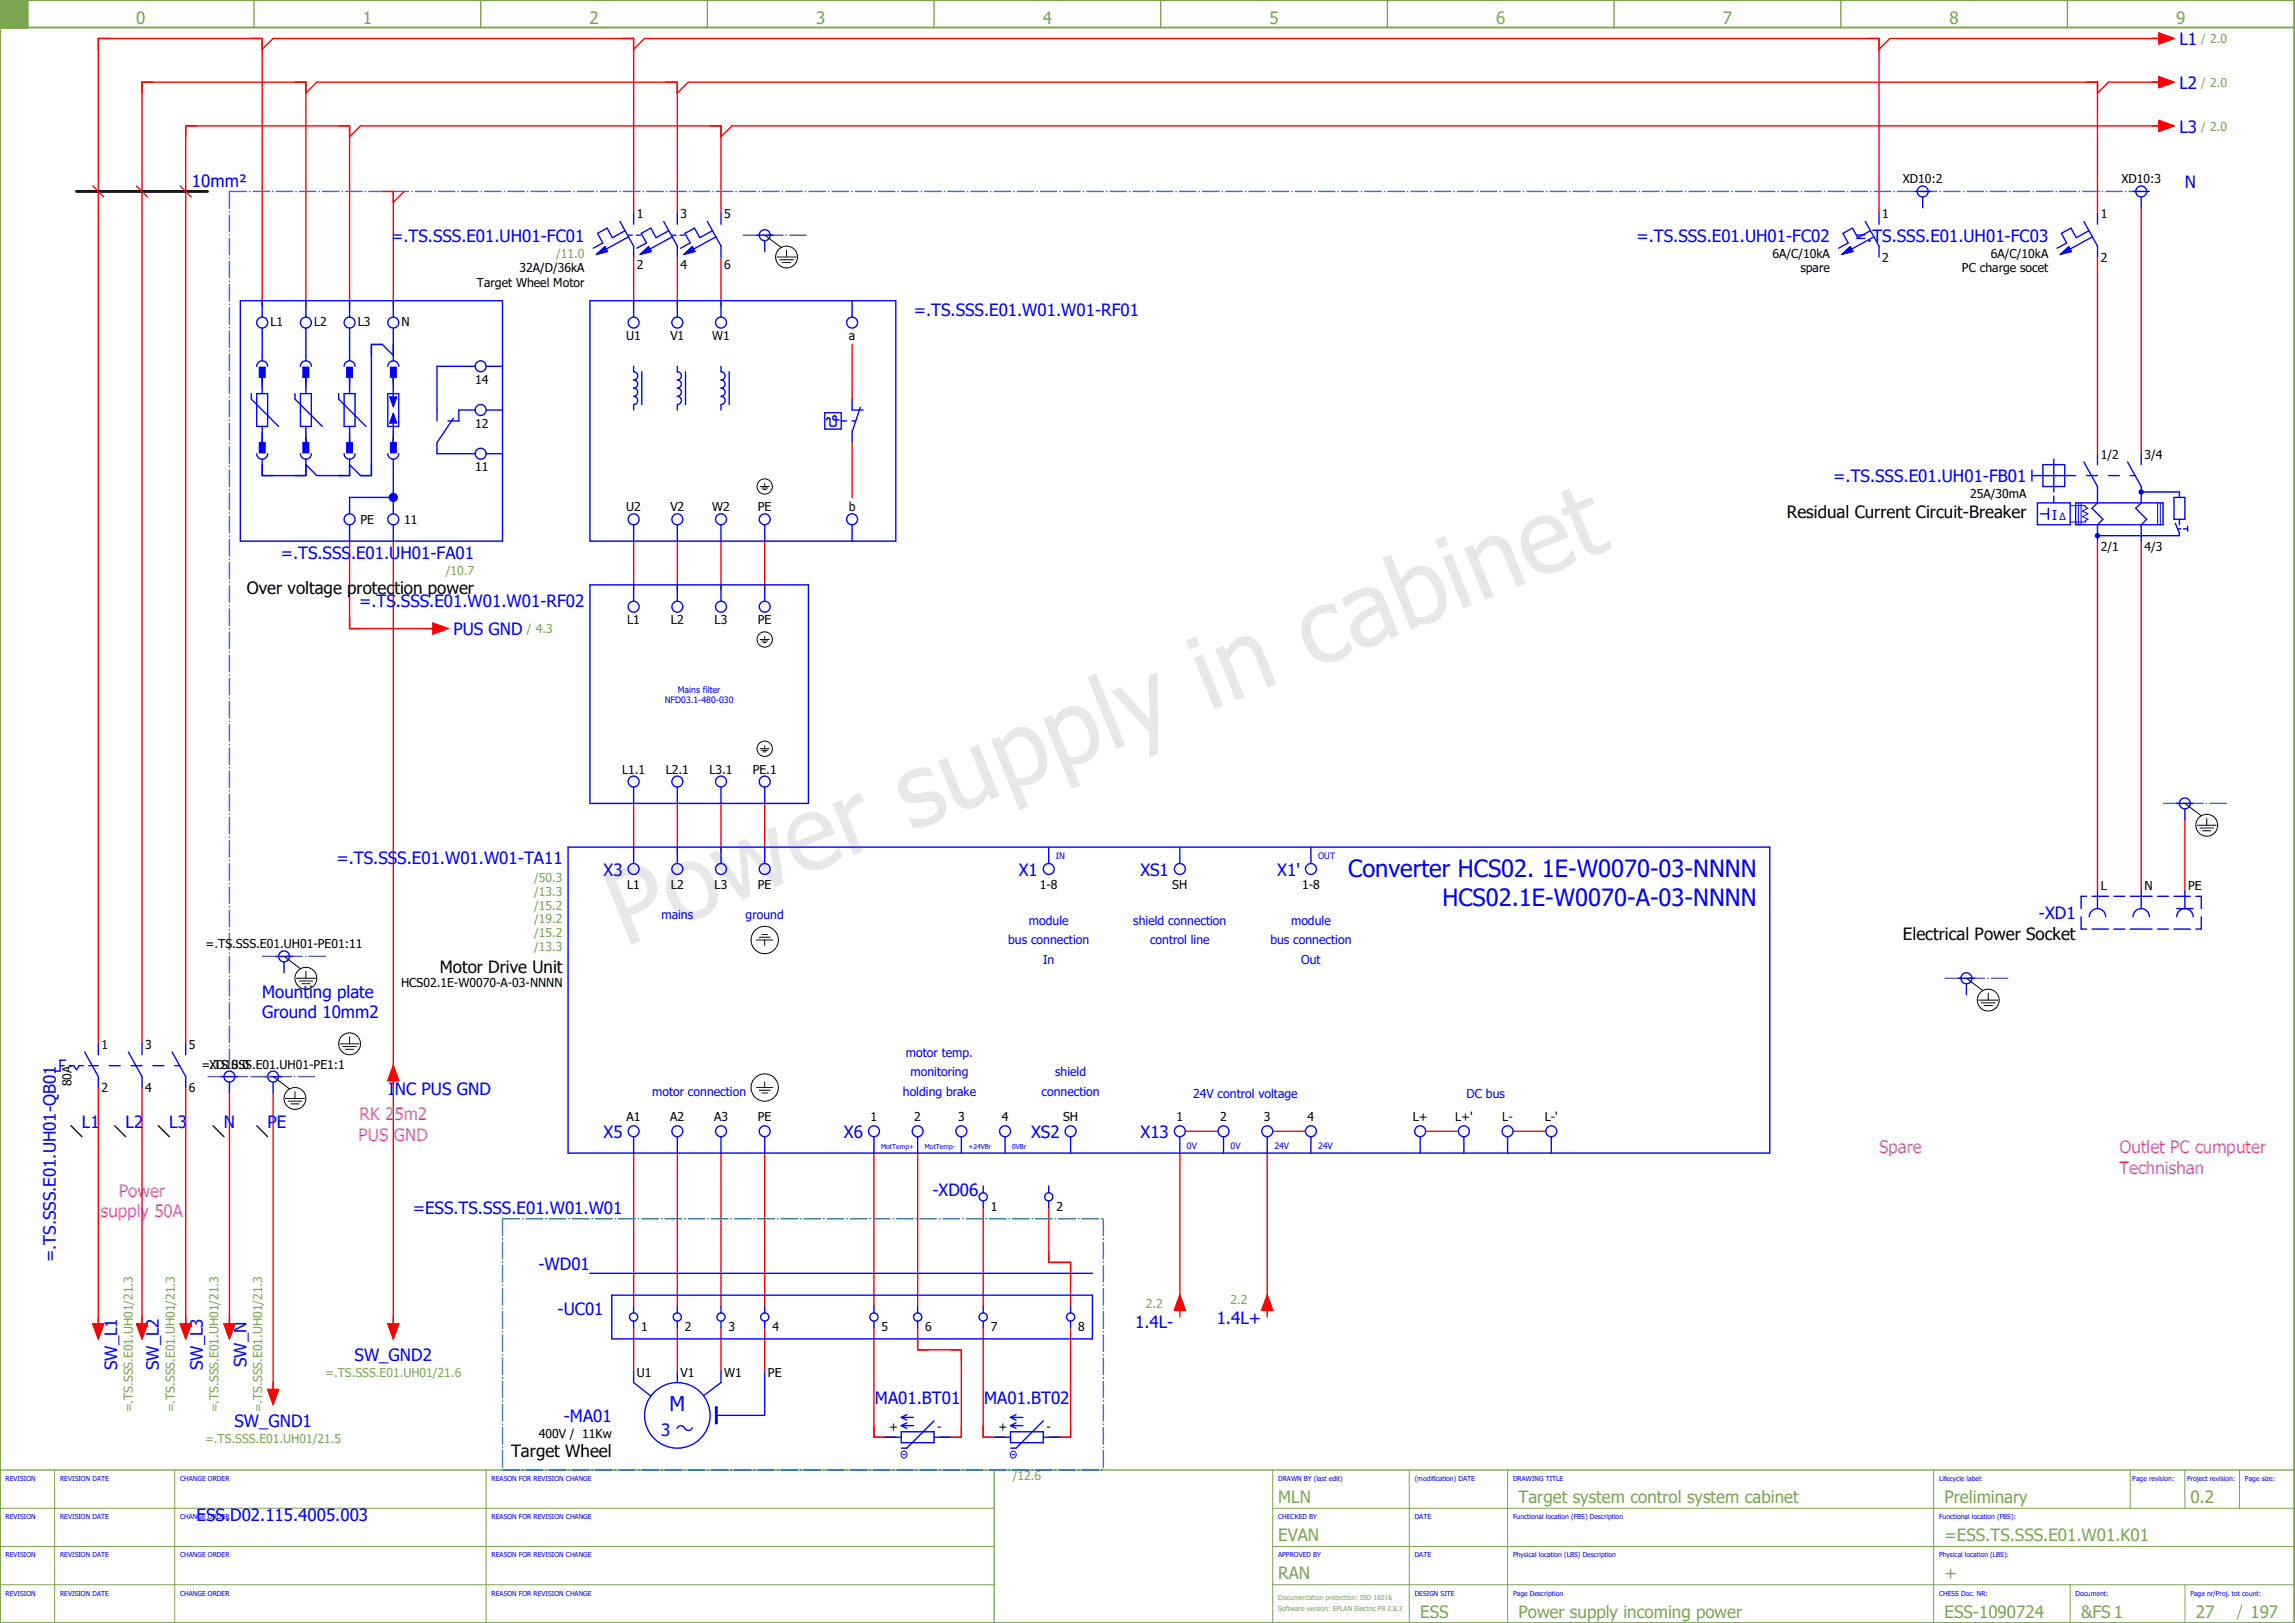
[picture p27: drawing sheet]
<svg xmlns="http://www.w3.org/2000/svg" width="420mm" height="297mm" viewBox="0 0 420 297" stroke-linecap="round" stroke-linejoin="round" font-family="sans-serif">
<defs><g id="words">
<text font-size="18.6" fill="#e7e7e7" x="114.3" y="173.4" transform="rotate(-22 114.3 173.4)">Power supply in cabinet</text>
<g font-size="4.3" fill="#00f">
<text x="246.8" y="160.5">Converter HCS02. 1E-W0070-03-NNNN</text>
<text x="264.1" y="165.8">HCS02.1E-W0070-A-03-NNNN</text>
</g>
<text font-size="3.7" fill="#00f" x="122.6" y="258.3">M</text>
<g font-size="3.1" fill="#7ca552">
<text x="24.9" y="4.4">0</text>
<text x="66.4" y="4.4">1</text>
<text x="107.9" y="4.4">2</text>
<text x="149.4" y="4.4">3</text>
<text x="190.9" y="4.4">4</text>
<text x="232.4" y="4.4">5</text>
<text x="273.9" y="4.4">6</text>
<text x="315.4" y="4.4">7</text>
<text x="356.9" y="4.4">8</text>
<text x="398.4" y="4.4">9</text>
<text x="234" y="275">MLN</text>
<text x="278" y="275">Target system control system cabinet</text>
<text x="356" y="275">Preliminary</text>
<text x="401" y="275">0.2</text>
<text x="234" y="282">EVAN</text>
<text x="356" y="282">=ESS.TS.SSS.E01.W01.K01</text>
<text x="234" y="289">RAN</text>
<text x="356" y="289">+</text>
<text x="260" y="296">ESS</text>
<text x="278" y="296">Power supply incoming power</text>
<text x="356" y="296">ESS-1090724</text>
<text x="381" y="296">&amp;FS 1</text>
<text x="402" y="296">27</text>
<text x="412" y="296">197</text>
</g>
<g font-size="3.1" fill="#00f">
<text x="399" y="8.3">L1</text>
<text x="399" y="16.3">L2</text>
<text x="399" y="24.3">L3</text>
<text x="35.1" y="34.2">10mm²</text>
<text x="400" y="34.4">N</text>
<text x="71.6" y="44.3">=.TS.SSS.E01.UH01-FC01</text>
<text x="299.6" y="44.3">=.TS.SSS.E01.UH01-FC02</text>
<text x="339.6" y="44.3">=.TS.SSS.E01.UH01-FC03</text>
<text x="167.3" y="57.9">=.TS.SSS.E01.W01.W01-RF01</text>
<text x="335.6" y="88.3">=.TS.SSS.E01.UH01-FB01</text>
<text x="51.4" y="102.3">=.TS.SSS.E01.UH01-FA01</text>
<text x="65.7" y="111.1">=.TS.SSS.E01.W01.W01-RF02</text>
<text x="83" y="116.3">PUS GND</text>
<text x="61.6" y="158.1">=.TS.SSS.E01.W01.W01-TA11</text>
<text x="110.5" y="160.3">X3</text>
<text x="186.5" y="160.3">X1</text>
<text x="208.8" y="160.3">XS1</text>
<text x="233.8" y="160.3">X1'</text>
<text x="373.3" y="168.3">-XD1</text>
<text x="48" y="182.6">Mounting plate</text>
<text x="48" y="186.4">Ground 10mm2</text>
<text x="71.1" y="200.4">INC PUS GND</text>
<text x="15" y="206.4">L1</text>
<text x="23" y="206.4">L2</text>
<text x="31" y="206.4">L3</text>
<text x="41" y="206.4">N</text>
<text x="49" y="206.4">PE</text>
<text x="110.5" y="208.3">X5</text>
<text x="154.5" y="208.3">X6</text>
<text x="188.8" y="208.3">XS2</text>
<text x="208.8" y="208.3">X13</text>
<text x="170.7" y="218.8">-XD06</text>
<text x="75.6" y="222.2">=ESS.TS.SSS.E01.W01.W01</text>
<text x="10.2" y="231" transform="rotate(-90 10.2 231)">=.TS.SSS.E01.UH01-QB01</text>
<text x="98.6" y="232.4">-WD01</text>
<text x="102.1" y="240.6">-UC01</text>
<text x="207.8" y="243">1.4L-</text>
<text x="222.8" y="242.3">1.4L+</text>
<text x="21.4" y="250.8" transform="rotate(-90 21.4 250.8)">SW_L1</text>
<text x="29.1" y="250.8" transform="rotate(-90 29.1 250.8)">SW_L2</text>
<text x="37.1" y="250.8" transform="rotate(-90 37.1 250.8)">SW_L3</text>
<text x="45.1" y="250.2" transform="rotate(-90 45.1 250.2)">SW_N</text>
<text x="64.9" y="249.1">SW_GND2</text>
<text x="160.2" y="256.9">MA01.BT01</text>
<text x="180.2" y="256.9">MA01.BT02</text>
<text x="42.9" y="261.1">SW_GND1</text>
<text x="103.2" y="260.3">-MA01</text>
<text x="121" y="262.8">3</text>
<text x="36" y="278.4">ESS.D02.115.4005.003</text>
</g>
<g font-size="3.1">
<text x="327.1" y="94.7">Residual Current Circuit-Breaker</text>
<text x="45.2" y="108.8">Over voltage protection power</text>
<text x="348.4" y="172">Electrical Power Socket</text>
<text x="80.5" y="178.1">Motor Drive Unit</text>
<text x="93.6" y="266.7">Target Wheel</text>
</g>
<g font-size="3.1" fill="#f0f">
<text x="65.7" y="208.8">PUS GND</text>
<text x="65.8" y="205">RK 25m2</text>
<text x="344" y="211">Spare</text>
<text x="388" y="211">Outlet PC cumputer</text>
<text x="388" y="214.8">Technishan</text>
<text x="21.8" y="219">Power</text>
<text x="18.5" y="222.8">supply 50A</text>
</g>
<text font-size="2.5" fill="#00f" x="375.7" y="95.2">I</text>
<g font-size="2.2" fill="#7ca552">
<text x="403" y="7.9">/ 2.0</text>
<text x="403" y="15.9">/ 2.0</text>
<text x="403" y="23.9">/ 2.0</text>
<text x="101.8" y="47.2">/11.0</text>
<text x="81.6" y="105.2">/10.7</text>
<text x="96.5" y="115.9">/ 4.3</text>
<text x="97.8" y="161.5">/50.3</text>
<text x="97.8" y="164">/13.3</text>
<text x="97.8" y="166.5">/15.2</text>
<text x="97.8" y="169">/19.2</text>
<text x="97.8" y="171.5">/15.2</text>
<text x="97.8" y="174">/13.3</text>
<text x="209.8" y="239.5">2.2</text>
<text x="225.3" y="238.7">2.2</text>
<text x="59.5" y="252">=.TS.SSS.E01.UH01/21.6</text>
<text x="24.3" y="258.5" transform="rotate(-90 24.3 258.5)">=.TS.SSS.E01.UH01/21.3</text>
<text x="32" y="258.5" transform="rotate(-90 32 258.5)">=.TS.SSS.E01.UH01/21.3</text>
<text x="40" y="258.5" transform="rotate(-90 40 258.5)">=.TS.SSS.E01.UH01/21.3</text>
<text x="48" y="258.5" transform="rotate(-90 48 258.5)">=.TS.SSS.E01.UH01/21.3</text>
<text x="37.5" y="264">=.TS.SSS.E01.UH01/21.5</text>
<text x="185.4" y="270.8">/12.6</text>
</g>
<g font-size="2.2">
<text x="348.4" y="33.6">XD10:2</text>
<text x="388.4" y="33.6">XD10:3</text>
<text x="116.6" y="40">1</text>
<text x="124.6" y="40">3</text>
<text x="132.6" y="40">5</text>
<text x="344.6" y="40">1</text>
<text x="384.6" y="40">1</text>
<text x="324.5" y="47.2">6A/C/10kA</text>
<text x="344.6" y="47.9">2</text>
<text x="364.5" y="47.2">6A/C/10kA</text>
<text x="384.6" y="47.9">2</text>
<text x="87.3" y="52.6">Target Wheel Motor</text>
<text x="95.1" y="49.9">32A/D/36kA</text>
<text x="116.6" y="49.3">2</text>
<text x="124.6" y="49.3">4</text>
<text x="132.6" y="49.3">6</text>
<text x="329.6" y="49.9">spare</text>
<text x="359.2" y="49.9">PC charge socet</text>
<text x="49.5" y="59.6">L1</text>
<text x="57.5" y="59.6">L2</text>
<text x="65.5" y="59.6">L3</text>
<text x="73.5" y="59.6">N</text>
<text x="114.7" y="62.3">U1</text>
<text x="122.7" y="62.3">V1</text>
<text x="130.4" y="62.3">W1</text>
<text x="155.4" y="62.3">a</text>
<text x="87" y="70.3">14</text>
<text x="87" y="78.3">12</text>
<text x="384.6" y="84">1/2</text>
<text x="392.6" y="84">3/4</text>
<text x="87" y="86.3">11</text>
<text x="66" y="95.9">PE</text>
<text x="74" y="95.9">11</text>
<text x="114.7" y="93.6">U2</text>
<text x="122.7" y="93.6">V2</text>
<text x="130.4" y="93.6">W2</text>
<text x="138.8" y="93.6">PE</text>
<text x="155.4" y="93.6">b</text>
<text x="360.7" y="91.1">25A/30mA</text>
<text x="384.6" y="100.9">2/1</text>
<text x="392.6" y="100.9">4/3</text>
<text x="114.8" y="114.3">L1</text>
<text x="122.8" y="114.3">L2</text>
<text x="130.8" y="114.3">L3</text>
<text x="138.8" y="114.3">PE</text>
<text x="113.9" y="141.6">L1.1</text>
<text x="121.9" y="141.6">L2.1</text>
<text x="129.9" y="141.6">L3.1</text>
<text x="137.8" y="141.6">PE.1</text>
<text x="114.8" y="162.8">L1</text>
<text x="122.8" y="162.8">L2</text>
<text x="130.8" y="162.8">L3</text>
<text x="138.8" y="162.8">PE</text>
<text x="190.4" y="162.8">1-8</text>
<text x="214.6" y="162.8">SH</text>
<text x="238.4" y="162.8">1-8</text>
<text x="384.6" y="163">L</text>
<text x="392.6" y="163">N</text>
<text x="400.6" y="163">PE</text>
<text x="37.6" y="173.6">=.TS.SSS.E01.UH01-PE01:11</text>
<text x="73.4" y="180.7">HCS02.1E-W0070-A-03-NNNN</text>
<text x="18.6" y="192">1</text>
<text x="26.6" y="192">3</text>
<text x="34.6" y="192">5</text>
<text x="36.9" y="195.6">=.TS.SSS.E01.UH01-PE1:1</text>
<text x="38.4" y="195.6">XD10:0</text>
<text x="13.1" y="198.8" transform="rotate(-90 13.1 198.8)">80A</text>
<text x="18.6" y="199.9">2</text>
<text x="26.6" y="199.9">4</text>
<text x="34.6" y="199.9">6</text>
<text x="114.7" y="205.1">A1</text>
<text x="122.7" y="205.1">A2</text>
<text x="130.7" y="205.1">A3</text>
<text x="138.8" y="205.1">PE</text>
<text x="159.4" y="205.1">1</text>
<text x="167.4" y="205.1">2</text>
<text x="175.4" y="205.1">3</text>
<text x="183.4" y="205.1">4</text>
<text x="194.6" y="205.1">SH</text>
<text x="215.4" y="205.1">1</text>
<text x="223.4" y="205.1">2</text>
<text x="231.4" y="205.1">3</text>
<text x="239.4" y="205.1">4</text>
<text x="258.6" y="205.1">L+</text>
<text x="266.4" y="205.1">L+'</text>
<text x="275" y="205.1">L-</text>
<text x="282.8" y="205.1">L-'</text>
<text x="181.4" y="221.7">1</text>
<text x="193.4" y="221.7">2</text>
<text x="117.4" y="243.7">1</text>
<text x="125.4" y="243.7">2</text>
<text x="133.4" y="243.7">3</text>
<text x="141.4" y="243.7">4</text>
<text x="161.4" y="243.7">5</text>
<text x="169.4" y="243.7">6</text>
<text x="181.4" y="243.7">7</text>
<text x="197.4" y="243.7">8</text>
<text x="116.6" y="252">U1</text>
<text x="124.6" y="252">V1</text>
<text x="132.6" y="252">W1</text>
<text x="140.6" y="252">PE</text>
<text x="98.6" y="263.2">400V / 11Kw</text>
<text x="162.8" y="262">+</text>
<text x="171.6" y="262">-</text>
<text x="182.8" y="262">+</text>
<text x="191.6" y="262">-</text>
</g>
<g font-size="2.2" fill="#00f">
<text x="121.1" y="168.3">mains</text>
<text x="136.5" y="168.3">ground</text>
<text x="184.6" y="172.8">bus connection</text>
<text x="188.4" y="169.3">module</text>
<text x="207.5" y="169.3">shield connection</text>
<text x="210.5" y="172.8">control line</text>
<text x="232.6" y="172.8">bus connection</text>
<text x="236.4" y="169.3">module</text>
<text x="191" y="176.4">In</text>
<text x="238.2" y="176.4">Out</text>
<text x="165.9" y="193.4">motor temp.</text>
<text x="166.7" y="197">monitoring</text>
<text x="193.2" y="197">shield</text>
<text x="119.4" y="200.6">motor connection</text>
<text x="165.3" y="200.6">holding brake</text>
<text x="190.7" y="200.6">connection</text>
<text x="218.4" y="201">24V control voltage</text>
<text x="268.5" y="201">DC bus</text>
</g>
<text font-size="1.9" fill="#00f" x="377" y="95.2">Δ</text>
<g font-size="1.6" fill="#00f">
<text x="121.7" y="128.7">NFD03.1-480-030</text>
<text x="124.1" y="126.8">Mains filter</text>
<text x="193.3" y="157.2">IN</text>
<text x="241.3" y="157.2">OUT</text>
<text x="217.3" y="210.2">0V</text>
<text x="225.3" y="210.2">0V</text>
<text x="233.3" y="210.2">24V</text>
<text x="241.3" y="210.2">24V</text>
</g>
<g font-size="1.2" fill="#00f">
<text x="161.3" y="210.3">MotTemp+</text>
<text x="169.3" y="210.3">MotTemp-</text>
<text x="177.3" y="210.3">+24VBr</text>
<text x="185.3" y="210.3">0VBr</text>
<text x="1" y="271">REVISION</text>
<text x="11" y="271">REVISION DATE</text>
<text x="33" y="271">CHANGE ORDER</text>
<text x="90" y="271">REASON FOR REVISION CHANGE</text>
<text x="234" y="271">DRAWN BY (last edit)</text>
<text x="259" y="271">(modification) DATE</text>
<text x="277" y="271">DRAWING TITLE</text>
<text x="355" y="271">Lifecycle label:</text>
<text x="390.4" y="271">Page revision:</text>
<text x="400.4" y="271">Project revision:</text>
<text x="411" y="271">Page size:</text>
<text x="1" y="278">REVISION</text>
<text x="11" y="278">REVISION DATE</text>
<text x="33" y="278">CHANGE ORDER</text>
<text x="90" y="278">REASON FOR REVISION CHANGE</text>
<text x="234" y="278">CHECKED BY</text>
<text x="259" y="278">DATE</text>
<text x="277" y="278">Functional location (FBS) Description</text>
<text x="355" y="278">Functional location (FBS):</text>
<text x="1" y="285">REVISION</text>
<text x="11" y="285">REVISION DATE</text>
<text x="33" y="285">CHANGE ORDER</text>
<text x="90" y="285">REASON FOR REVISION CHANGE</text>
<text x="234" y="285">APPROVED BY</text>
<text x="259" y="285">DATE</text>
<text x="277" y="285">Physical location (LBS) Description</text>
<text x="355" y="285">Physical location (LBS):</text>
<text x="1" y="292">REVISION</text>
<text x="11" y="292">REVISION DATE</text>
<text x="33" y="292">CHANGE ORDER</text>
<text x="90" y="292">REASON FOR REVISION CHANGE</text>
<text x="259" y="292">DESIGN SITE</text>
<text x="277" y="292">Page Description</text>
<text x="355" y="292">CHESS Doc. NR:</text>
<text x="380" y="292">Document:</text>
<text x="401" y="292">Page nr/Proj. tot count:</text>
</g>
<g font-size="1.2" fill="#7ca552">
<text x="234" y="292.8">Documentation protection: ISO 16016</text>
<text x="234" y="294.8">Software version: EPLAN Electric P8 2.8.3</text>
</g>
</g></defs>
<path d="M0 5h420M0 0h420v297h-420zM5 0v5" fill="none" stroke="#7ca552" stroke-width=".35"/>
<path d="M0 5h5M46.5 0v5M88 0v5M129.5 0v5M171 0v5M212.5 0v5M254 0v5M295.5 0v5M337 0v5M378.5 0v5M182 269v28M420 269h-420v28" fill="none" stroke="#7ca552" stroke-width=".25"/>
<path d="M0 0h5v5h-5z" fill="#7ca552" stroke="#7ca552" stroke-width=".18"/>
<g fill="none" stroke="#7ca552" stroke-width=".18">
<path d="M0 276h182M10 269v28M32 269v28M89 269v28M233 276h187M233 269v28M258 269v28M276 269v28M354 269v28M390 269v7M400 269v7M410 269v7"/>
<path d="M0 283h182M0 290h182M233 283h187M233 290h187M379 290v7M400 290v7M410.4 293.6l-.8 2.8"/>
</g>
<g fill="none" stroke="#f00" stroke-width=".25">
<path d="M48 9l2-2h66v32M56 17l2-2h66v24M116 9l2-2h226v32M124 17l2-2h258v24M396 7h-50l-2 2M396 15h-10l-2 2M64 25l2-2h66v16M70 35h2v21M74 35l-2 2M392 38v45M396 23h-262l-2 2M48 56v-49h-30v184"/>
<path d="M56 56v-41h-30v176M64 56v-33h-30v168M116 47v9M124 47v9M132 47v9M384 47v36M48 69v2M48 79v2M56 69v2M56 79v2M64 69v2M64 79v2"/>
<path d="M72 69v2M72 79v2M156 63v10M64 99v16h16M72 99v144M116 99v9M124 99v9M132 99v9M140 99v9M156 81v10M384 99v64M392 99v64"/>
<path d="M116 147v9M124 147v9M132 147v9M140 147v9M400 150v13M18 199v44M26 199v44M34 199v44M42 200v43M50 200v55M116 211v28M124 211v28"/>
<path d="M132 211v28M140 211v28M160 211v28M168 211v28M216 211v29M217 207h6M232 211v29M233 207h6M261 207h6M277 207h6M180 221v18M192 221v10h4v8"/>
<path d="M116 243v8M124 243v8M132 243v8M140 243v8M160 243v20h4M168 243v4h8v16h-4M180 243v20h4M196 243v20h-4"/>
</g>
<g fill="none" stroke="#00f" stroke-width=".25">
<path d="M108 55h56v44h-56zM116 55v3M124 55v3M132 55v3M138.5 43h3M140 44v2M156 55v3M48 60v5M56 60v5M64 60v5M72 60v5l-2-2h-2v24h-2l-2-2v2h-6l-2-2v2h-8v-2M116 67v1a.75 .75 0 0 1 .8 .8 .75 .75 0 0 1-.8 .7 .75 .75 0 0 1 .8 .8 .75 .75 0 0 1-.8 .7 .75 .75 0 0 1 .8 .8 .75 .75 0 0 1-.8 .7 .75 .75 0 0 1 .8 .8 .75 .75 0 0 1-.8 .7v1"/>
<path d="M117.5 68v6M124 67v1a.75 .75 0 0 1 .7 .8 .75 .75 0 0 1-.7 .7 .75 .75 0 0 1 .7 .8 .75 .75 0 0 1-.7 .7 .75 .75 0 0 1 .7 .8 .75 .75 0 0 1-.7 .7 .75 .75 0 0 1 .7 .8 .75 .75 0 0 1-.7 .7v1M125.5 68v6M132 67v1a.75 .75 0 0 1 .7 .8 .75 .75 0 0 1-.7 .7 .75 .75 0 0 1 .7 .8 .75 .75 0 0 1-.7 .7 .75 .75 0 0 1 .7 .8 .75 .75 0 0 1-.7 .7 .75 .75 0 0 1 .7 .8 .75 .75 0 0 1-.7 .7v1M133.5 68v6M151 75.5h3v3h-3zM151.4 76.9l.2-.4 .3 .2v1.1l.2 .2h.8l.2-.2v-1.5l-.4-.2-.2 .2v.4l.2 .2h.9M154 77h1M156 73v2h2M156 77h.6M157.5 74.5l-1.5 4.5v2M72 85v9"/>
<path d="M72 91h-8v3M116 96v3M124 96v3M132 96v3M140 96v3M156 96v3M108 107h40v40h-40zM116 107v3M124 107v3M132 107v3M140 107v3M104 155h220v56h-220z"/>
<path d="M116 144v3M116 155v3M124 144v3M124 155v3M132 144v3M132 155v3M140 144v3M140 155v3M192 155v3M216 155v3M240 155v3M398.5 147h3"/>
<path d="M400 148v2M358.5 179h3M40.5 197h3M42 198v2M48.5 197h3M50 198v2M360 180v2M116 208v3M124 208v3M132 208v3M140 208v3M160 208v3"/>
<path d="M168 208v3M176 208v3M184 208v3M196 208v3M216 208v3M224 208v3M232 208v3M240 208v3M260 208v3M268 208v3M276 208v3M284 208v3"/>
<circle cx="116" cy="59" r="1"/>
<circle cx="124" cy="59" r="1"/>
<circle cx="132" cy="59" r="1"/>
<circle cx="140" cy="43" r="1"/>
<circle cx="156" cy="59" r="1"/>
<circle cx="116" cy="95" r="1"/>
<circle cx="124" cy="95" r="1"/>
<circle cx="132" cy="95" r="1"/>
<circle cx="140" cy="95" r="1"/>
<circle cx="156" cy="95" r="1"/>
<circle cx="116" cy="111" r="1"/>
<circle cx="124" cy="111" r="1"/>
<circle cx="132" cy="111" r="1"/>
<circle cx="140" cy="111" r="1"/>
<circle cx="116" cy="159" r="1"/>
<circle cx="116" cy="143" r="1"/>
<circle cx="124" cy="159" r="1"/>
<circle cx="124" cy="143" r="1"/>
<circle cx="132" cy="159" r="1"/>
<circle cx="132" cy="143" r="1"/>
<circle cx="140" cy="159" r="1"/>
<circle cx="140" cy="143" r="1"/>
<circle cx="192" cy="159" r="1"/>
<circle cx="216" cy="159" r="1"/>
<circle cx="240" cy="159" r="1"/>
<circle cx="400" cy="147" r="1"/>
<circle cx="360" cy="179" r="1"/>
<circle cx="42" cy="197" r="1"/>
<circle cx="50" cy="197" r="1"/>
<circle cx="116" cy="207" r="1"/>
<circle cx="124" cy="207" r="1"/>
<circle cx="132" cy="207" r="1"/>
<circle cx="140" cy="207" r="1"/>
<circle cx="160" cy="207" r="1"/>
<circle cx="168" cy="207" r="1"/>
<circle cx="176" cy="207" r="1"/>
<circle cx="184" cy="207" r="1"/>
<circle cx="196" cy="207" r="1"/>
<circle cx="216" cy="207" r="1"/>
<circle cx="224" cy="207" r="1"/>
<circle cx="232" cy="207" r="1"/>
<circle cx="240" cy="207" r="1"/>
<circle cx="260" cy="207" r="1"/>
<circle cx="268" cy="207" r="1"/>
<circle cx="276" cy="207" r="1"/>
<circle cx="284" cy="207" r="1"/>
</g>
<path d="M42 35h350M42 35v160M136 43h12M396 147h12M356 179h12M38 197h12M46 197h12" fill="none" stroke="#5267a5" stroke-width=".25" stroke-dasharray="3.2 .4 .3 .4" stroke-linecap="butt"/>
<g fill="none" stroke="#000" stroke-width=".18">
<path d="M140 43l3 2.3M142.2 47h3.6M142.8 47.5h2.4M143.2 48h1.6M144 45.8v1.2M139.2 89h1.6M139.4 89.3h1.2M139.7 89.6h.6M140 88.5v.5M139.2 117h1.6M139.4 117.3h1.2M139.7 117.6h.6"/>
<path d="M140 116.5v.5M139.2 137h1.6M139.4 137.3h1.2M139.7 137.6h.6M140 136.5v.5M400 147l3 2.3M402.3 151h3.5M402.7 151.5h2.5M403.2 152h1.5M404 149.8v1.2M138.5 172h3M139 171.5h2"/>
<path d="M139.5 171h1M140 172v1M360 179l3 2.3M50 197l3 2.3M54 199.8v1.2M138.5 199h3M139 199.5h2M140 198v1M362.2 183h3.5M362.8 183.5h2.4M363.3 184h1.5M364 181.8v1.2"/>
<path d="M52.2 201h3.5M52.8 201.5h2.4M53.3 202h1.5M139.5 200h1"/>
<circle cx="144" cy="47" r="2"/>
<circle cx="140" cy="89" r="1.41"/>
<circle cx="140" cy="117" r="1.41"/>
<circle cx="140" cy="137" r="1.41"/>
<circle cx="404" cy="151" r="2"/>
<circle cx="140" cy="172" r="2.5"/>
<circle cx="140" cy="199" r="2.5"/>
<circle cx="364" cy="183" r="2"/>
<circle cx="54" cy="201" r="2"/>
</g>
<path d="M14 35h24" fill="none" stroke="#000" stroke-width=".5"/>
<circle cx="72" cy="91" r=".85" fill="#00f"/>
<g fill="none" stroke="#00f" stroke-width=".25">
<path d="M344 39v2M350.5 35h3M352 36v2M384 39v2M390.5 35h3M392 36v2M44 55h48v44h-48zM48 55v3M56 55v3M64 55v3M72 55v3M337.2 46.5l1.5-1.4 .5 .9z"/>
<path d="M341.5 40.5l2.5 4.5v2M342.4 42.2l-2.3 1.3-1-1.8-1.7 1 1 1.8-1.8 .9M343.1 43.3l-4.1 2.3M377.2 46.5l1.5-1.4 .5 .9zM381.5 40.5l2.5 4.5v2M382.4 42.2l-2.3 1.3-1-1.8-1.7 1 1 1.8-1.8 .9M383.1 43.3l-4.1 2.3M46 72v1l5 5M47 67a1 1 0 0 1 1-1 1 1 0 0 1 1 1M47 72h2v6h-2zM47.5 67.2h1v1.8h-1zM48 65v1"/>
<path d="M48 69v3M48 78v3M54 72v1l5 5M55 67a1 1 0 0 1 1-1 1 1 0 0 1 1 1M55 72h2v6h-2zM55.5 67.2h1v1.8h-1zM56 65v1M56 69v3M56 78v3M62 72v1l5 5M63 67a1 1 0 0 1 1-1 1 1 0 0 1 1 1M63 72h2v6h-2z"/>
<path d="M63.5 67.2h1v1.8h-1zM64 65v1M64 69v3M64 78v3M71 67a1 1 0 0 1 1-1 1 1 0 0 1 1 1M71 72h2v6h-2zM71.4 72.7h.1M71.4 77.4h.1M71.4 72.7h1.2l-.6 1.7zM71.5 67.2h1v1.8h-1zM72 65v1M72 69v3.7"/>
<path d="M72 77.4v3.6M72 75.7l.6 1.7h-1.2zM83 76.5l-3 4.5v2h7M87 67h-7v10M87 75h-3v2h-2M89 67h3M89 75h3M47 83a1 1 0 0 0 1 1 1 1 0 0 0 1-1M47.5 81h1v1.8h-1zM48 84v1M55 83a1 1 0 0 0 1 1 1 1 0 0 0 1-1M55.5 81h1v1.8h-1z"/>
<path d="M56 84v1M63 83a1 1 0 0 0 1 1 1 1 0 0 0 1-1M63.5 81h1v1.8h-1zM64 84v1M64 96v3M71 83a1 1 0 0 0 1 1 1 1 0 0 0 1-1M71.5 81h1v1.8h-1zM72 84v1M72 96v3M89 83h3M372 87h8M372 86v2"/>
<path d="M373.5 94h1.5M374 85h4v4h-4zM376 84v6M376 90.8v1.2M384 92l-1 1 2 2-1 1M384 98h15M392 83v2M392 89v3l-1 1 2 2-1 1v3M392 90h7M398 91h2v4h-2zM398.7 96.8h.5M399 95v1"/>
<path d="M400.5 96.3v.9M50.5 175h3M52 176v2M11 195h.8M12 194h-1v2h-1M12.7 195h.8l.5 .8 .5-.8h.7M15.5 192.5l2.5 4.5v2M16.3 195h1.7M18 191v2M20 195h2M23.5 192.5l2.5 4.5v2M24 195h2"/>
<path d="M26 191v2M28 195h2M31.5 192.5l2.5 4.5v2M32 195h.9M34 191v2M116 251v2l3.2 2.5M124 251v2M131 257.5h.2v3h-.2zM132 251v2l-3.2 2.4M140 251v8h-9M123.9 261.4a.75 .75 0 0 1 .8-.5 .75 .75 0 0 1 .7 .5M125.3 261.3a.75 .75 0 0 0 .7 .5 .75 .75 0 0 0 .7-.5"/>
<circle cx="352" cy="35" r="1"/>
<circle cx="392" cy="35" r="1"/>
<circle cx="48" cy="59" r="1"/>
<circle cx="56" cy="59" r="1"/>
<circle cx="64" cy="59" r="1"/>
<circle cx="72" cy="59" r="1"/>
<circle cx="88" cy="75" r="1"/>
<circle cx="88" cy="67" r="1"/>
<circle cx="64" cy="95" r="1"/>
<circle cx="72" cy="95" r="1"/>
<circle cx="88" cy="83" r="1"/>
<circle cx="52" cy="175" r="1"/>
<circle cx="124" cy="259" r="6"/>
</g>
<g fill="#00f" stroke="#00f" stroke-width=".18">
<path d="M71.4 72.7h1.2l-.6 1.7z"/>
<path d="M72 75.7l.6 1.7h-1.2z"/>
<path d="M71.5 67.2h1v1.8h-1z"/>
<path d="M71.5 81h1v1.8h-1z"/>
<path d="M47.5 81h1v1.8h-1z"/>
<path d="M47.5 67.2h1v1.8h-1z"/>
<path d="M55.5 67.2h1v1.8h-1z"/>
<path d="M63.5 67.2h1v1.8h-1z"/>
<path d="M55.5 81h1v1.8h-1z"/>
<path d="M63.5 81h1v1.8h-1z"/>
<path d="M337.2 46.5l1.5-1.4 .5 .9z"/>
<path d="M377.2 46.5l1.5-1.4 .5 .9z"/>
<path d="M131 257.5h.2v3h-.2z"/>
</g>
<path d="M72 72v2.3M380.5 92v4M381.8 92.5v.3l.4 .2-.9 .5 .9 .5-.9 .5M382.2 95l-.4 .3M395 92v4M395.5 92v4" fill="none" stroke="#00f" stroke-width=".18"/>
<g fill="none" stroke="#000" stroke-width=".18">
<path d="M52 175l3 2.3M54.3 179h3.5M54.8 179.5h2.4M56 177.8v1.2M55.2 180h1.5M62.3 191h3.5M62.7 191.5h2.6M63.2 192h1.5M64 189.8v1.2"/>
<circle cx="56" cy="179" r="2"/>
<circle cx="64" cy="191" r="2"/>
</g>
<path d="M48 175h12" fill="none" stroke="#5267a5" stroke-width=".25" stroke-dasharray="3.2 .4 .3 .4" stroke-linecap="butt"/>
<path d="M17 34l2 2M25 34l2 2M33 34l2 2M64 113v2h2" fill="none" stroke="#f00" stroke-width=".25"/>
<circle cx="392" cy="90" r=".5" fill="#00f"/>
<path d="M379 92.5h2.8M381.3 94.5l.9 .5" fill="none" stroke="#00f" stroke-width=".18"/>
<path d="M373 92h6v4h-6zM381.5 84.5l2.5 4.5v3M382 87h2M389.5 84.5l2.5 4.5M398.3 95.8l.7 1.7" fill="none" stroke="#00f" stroke-width=".25"/>
<circle cx="384" cy="98" r=".5" fill="#00f"/>
<g fill="none" stroke="#00f" stroke-width=".25">
<path d="M116 39v2M124 39v2M132 39v2M109.2 46.5l1.5-1.4 .5 .9zM113.5 40.5l2.5 4.5v2M114.4 42.2l-2.3 1.3-1-1.8-1.7 1 1 1.8-1.8 .9M115 43h.7M115.1 43.3l-4.1 2.3M116.5 43h.7M117.2 46.5l1.5-1.4 .5 .9zM121.5 40.5l2.5 4.5v2M122.4 42.2l-2.3 1.3-1-1.8-1.7 1 1 1.8-1.8 .9"/>
<path d="M123 43h.7M123.1 43.3l-4.1 2.3M124.5 43h.7M125.2 46.5l1.5-1.4 .5 .9zM129.5 40.5l2.5 4.5v2M130.4 42.2l-2.3 1.3-1-1.8-1.7 1 1 1.8-1.8 .9M131.1 43.3l-4.1 2.3M375 93v2M380 92h16v4h-16zM384 83v2M384 96v3M386 87h2"/>
<path d="M390 87h.9M399 90v1M399 97.5v.5M399.8 96.8h.7M381 167.8v2.2h1M382 164h-1v2.3M382.5 167.8a1.5 1.5 0 0 1 1.5-1.5 1.5 1.5 0 0 1 1.5 1.5M383 170h3M383 164h3M384 163v3.3M387 170h2M387 164h2"/>
<path d="M390 170h4M390 164h4M390.5 167.8a1.5 1.5 0 0 1 1.5-1.5 1.5 1.5 0 0 1 1.5 1.5M392 163v3.3M395 170h2M395 164h2M398 170h3M398 164h3M398.5 167.8a1.5 1.5 0 0 1 1.5-1.5 1.5 1.5 0 0 1 1.5 1.5M398.5 166.3h3M400 163v3.3M402 164h1v2.3"/>
<path d="M403 167.8v2.2h-1M180 217v1.3M180 219.8v1.2M192 217v1.3M192 219.8v1.2M108 233h92M112 237h88v8h-88zM116 239v1.3M124 239v1.3M132 239v1.3M140 239v1.3M160 239v1.3"/>
<path d="M168 239v1.3M180 239v1.3M196 239v1.3M116 241.8v1.2M124 241.8v1.2M132 241.8v1.2M140 241.8v1.2M160 241.8v1.2M165 259.4h2.3M165 259.4l1 .5M166 258.9l-1 .5M168 241.8v1.2"/>
<path d="M180 241.8v1.2M185 259.4h2.2M185 259.4l1 .5M186 258.9l-1 .5M196 241.8v1.2M162 263h3M165 262h6v2h-6zM165 260.9h2.3M165 260.9l1 .5M166 260.4l-1 .5M171 260l-5 5h-1M171 263h3"/>
<path d="M182 263h3M185 262h6v2h-6zM185 260.9h2.2M185 260.9l1 .5M186 260.4l-1 .5M191 263h3M191 260l-5 5h-1"/>
<circle cx="180" cy="219" r=".75"/>
<circle cx="192" cy="219" r=".75"/>
<circle cx="116" cy="241" r=".75"/>
<circle cx="124" cy="241" r=".75"/>
<circle cx="132" cy="241" r=".75"/>
<circle cx="140" cy="241" r=".75"/>
<circle cx="160" cy="241" r=".75"/>
<circle cx="168" cy="241" r=".75"/>
<circle cx="180" cy="241" r=".75"/>
<circle cx="196" cy="241" r=".75"/>
</g>
<g fill="none" stroke="#00f" stroke-width=".18">
<path d="M381 92v4M381.8 95.3v.2h-2.8M165.3 266.2h.4M185.3 266.2h.4"/>
<circle cx="165.5" cy="266.2" r=".59"/>
<circle cx="185.5" cy="266.2" r=".59"/>
</g>
<path d="M92 223h110M92 223v46M202 223v46M92 269h110" fill="none" stroke="#007f7f" stroke-width=".25" stroke-dasharray="3.2 .4 .3 .4" stroke-linecap="butt"/>
<g fill="#00f" stroke="#00f" stroke-width=".18">
<path d="M117.2 46.5l1.5-1.4 .5 .9z"/>
<path d="M125.2 46.5l1.5-1.4 .5 .9z"/>
<path d="M109.2 46.5l1.5-1.4 .5 .9z"/>
</g>
<g fill="#f00" stroke="#f00" stroke-width=".18">
<path d="M395.2 6l2.8 1-2.8 1z"/>
<path d="M395.2 14l2.8 1-2.8 1z"/>
<path d="M395.2 22l2.8 1-2.8 1z"/>
<path d="M216 237l1 2.8h-2z"/>
<path d="M232 237l1 2.8h-2z"/>
<path d="M72 195l1 2.8h-2z"/>
<path d="M79.3 114l2.7 1-2.7 1z"/>
<path d="M71 242.3h2l-1 2.7z"/>
<path d="M41 242.3h2l-1 2.7z"/>
<path d="M33 242.3h2l-1 2.7z"/>
<path d="M25 242.3h2l-1 2.7z"/>
<path d="M17 242.3h2l-1 2.7z"/>
<path d="M49 254.3h2l-1 2.7z"/>
</g>
<g fill="none" stroke="#f00" stroke-width=".25">
<path d="M394 7h1.2M394 15h1.2M395.2 6l2.8 1-2.8 1zM395.2 14l2.8 1-2.8 1zM394 23h1.2M395.2 22l2.8 1-2.8 1zM78 115h1.3M79.3 114l2.7 1-2.7 1zM72 195l1 2.8h-2zM72 197.8v1.2M216 237l1 2.8h-2zM216 239.8v1.2"/>
<path d="M232 237l1 2.8h-2zM232 239.8v1.2M17 242.3h2l-1 2.7zM18 241v1.3M25 242.3h2l-1 2.7zM26 241v1.3M33 242.3h2l-1 2.7zM34 241v1.3M41 242.3h2l-1 2.7zM42 241v1.3M49 254.3h2l-1 2.7zM50 253v1.3"/>
<path d="M71 242.3h2l-1 2.7zM72 241v1.3"/>
</g>
<path d="M13 206l2 2M21 206l2 2M29 206l2 2M39 206l2 2M47 206l2 2" fill="none" stroke="#000" stroke-width=".25"/>
<use href="#words"/>
</svg>
